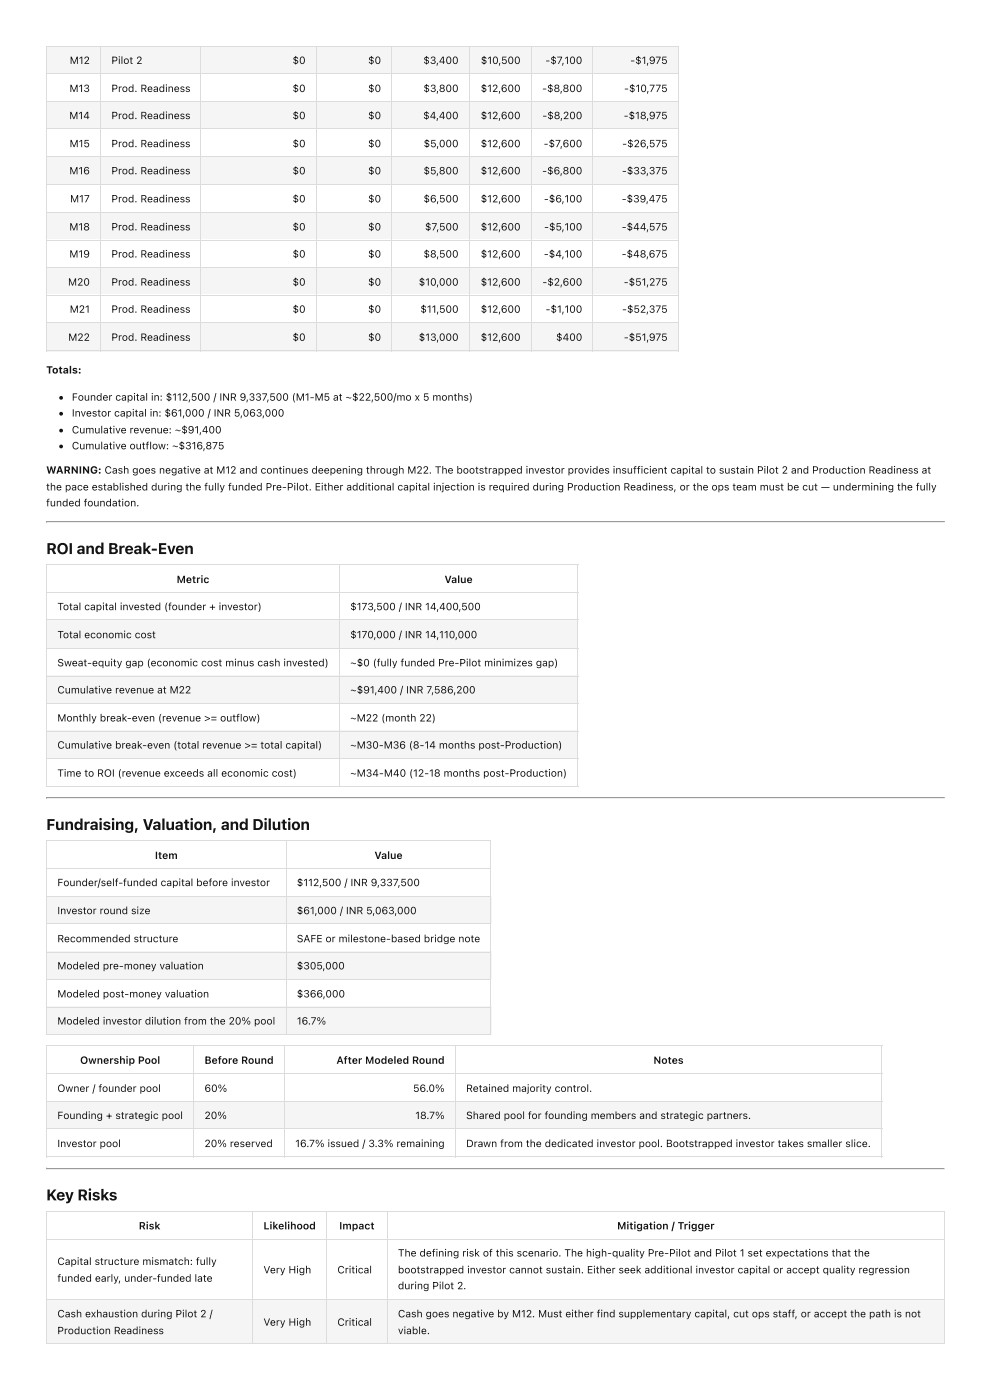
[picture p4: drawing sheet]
<svg xmlns="http://www.w3.org/2000/svg" width="210mm" height="297mm" viewBox="0 0 210 297" stroke-linecap="round" stroke-linejoin="round" font-family="sans-serif">
<defs><g id="words">
<g font-size="3.3" fill="#111">
<text x="9.8" y="117.5">ROI and Break-Even</text>
<text x="9.8" y="176.1">Fundraising, Valuation, and Dilution</text>
<text x="9.8" y="254.7">Key Risks</text>
</g>
<g font-size="2.2" fill="#111">
<text x="14.8" y="13.6">M12</text>
<text x="23.6" y="13.6">Pilot 2</text>
<text x="62.1" y="13.6">$0</text>
<text x="78.1" y="13.6">$0</text>
<text x="89.8" y="13.6">$3,400</text>
<text x="102" y="13.6">$10,500</text>
<text x="115.7" y="13.6">-$7,100</text>
<text x="133.7" y="13.6">-$1,975</text>
<text x="14.7" y="19.5">M13</text>
<text x="23.6" y="19.5">Prod. Readiness</text>
<text x="62.1" y="19.5">$0</text>
<text x="78.1" y="19.5">$0</text>
<text x="89.8" y="19.5">$3,800</text>
<text x="102" y="19.5">$12,600</text>
<text x="115" y="19.5">-$8,800</text>
<text x="132.4" y="19.5">-$10,775</text>
<text x="14.7" y="25.3">M14</text>
<text x="23.6" y="25.3">Prod. Readiness</text>
<text x="62.1" y="25.3">$0</text>
<text x="78.1" y="25.3">$0</text>
<text x="89.8" y="25.3">$4,400</text>
<text x="102" y="25.3">$12,600</text>
<text x="115.1" y="25.3">-$8,200</text>
<text x="132.3" y="25.3">-$18,975</text>
<text x="14.8" y="31.2">M15</text>
<text x="23.6" y="31.2">Prod. Readiness</text>
<text x="62.1" y="31.2">$0</text>
<text x="78.1" y="31.2">$0</text>
<text x="89.9" y="31.2">$5,000</text>
<text x="102" y="31.2">$12,600</text>
<text x="115.3" y="31.2">-$7,600</text>
<text x="132" y="31.2">-$26,575</text>
<text x="14.7" y="37">M16</text>
<text x="23.6" y="37">Prod. Readiness</text>
<text x="62.1" y="37">$0</text>
<text x="78.1" y="37">$0</text>
<text x="89.8" y="37">$5,800</text>
<text x="102" y="37">$12,600</text>
<text x="115" y="37">-$6,800</text>
<text x="131.9" y="37">-$33,375</text>
<text x="14.9" y="42.9">M17</text>
<text x="23.6" y="42.9">Prod. Readiness</text>
<text x="62.1" y="42.9">$0</text>
<text x="78.1" y="42.9">$0</text>
<text x="89.8" y="42.9">$6,500</text>
<text x="102" y="42.9">$12,600</text>
<text x="115.4" y="42.9">-$6,100</text>
<text x="131.9" y="42.9">-$39,475</text>
<text x="14.7" y="48.9">M18</text>
<text x="23.6" y="48.9">Prod. Readiness</text>
<text x="62.1" y="48.9">$0</text>
<text x="78.1" y="48.9">$0</text>
<text x="90.1" y="48.9">$7,500</text>
<text x="102" y="48.9">$12,600</text>
<text x="115.4" y="48.9">-$5,100</text>
<text x="131.9" y="48.9">-$44,575</text>
<text x="14.7" y="54.6">M19</text>
<text x="23.6" y="54.6">Prod. Readiness</text>
<text x="62.1" y="54.6">$0</text>
<text x="78.1" y="54.6">$0</text>
<text x="89.8" y="54.6">$8,500</text>
<text x="102" y="54.6">$12,600</text>
<text x="115.4" y="54.6">-$4,100</text>
<text x="131.9" y="54.6">-$48,675</text>
<text x="14.4" y="60.6">M20</text>
<text x="23.6" y="60.6">Prod. Readiness</text>
<text x="62.1" y="60.6">$0</text>
<text x="78.1" y="60.6">$0</text>
<text x="88.8" y="60.6">$10,000</text>
<text x="102" y="60.6">$12,600</text>
<text x="115.1" y="60.6">-$2,600</text>
<text x="132.3" y="60.6">-$51,275</text>
<text x="14.8" y="66.3">M21</text>
<text x="23.6" y="66.3">Prod. Readiness</text>
<text x="62.1" y="66.3">$0</text>
<text x="78.1" y="66.3">$0</text>
<text x="89.2" y="66.3">$11,500</text>
<text x="102" y="66.3">$12,600</text>
<text x="115.7" y="66.3">-$1,100</text>
<text x="132" y="66.3">-$52,375</text>
<text x="14.5" y="72.3">M22</text>
<text x="23.6" y="72.3">Prod. Readiness</text>
<text x="62.1" y="72.3">$0</text>
<text x="78.1" y="72.3">$0</text>
<text x="88.8" y="72.3">$13,000</text>
<text x="102" y="72.3">$12,600</text>
<text x="118" y="72.3">$400</text>
<text x="132.3" y="72.3">-$51,975</text>
<text x="9.8" y="79.2">Totals:</text>
<text x="15.2" y="85">Founder capital in: $112,500 / INR 9,337,500 (M1-M5 at ~$22,500/mo x 5 months)</text>
<text x="15.2" y="88.4">Investor capital in: $61,000 / INR 5,063,000</text>
<text x="15.2" y="91.9">Cumulative revenue: ~$91,400</text>
<text x="15.2" y="95.3">Cumulative outflow: ~$316,875</text>
<text x="9.8" y="100.5">WARNING: Cash goes negative at M12 and continues deepening through M22. The bootstrapped investor provides insufficient capital to sustain Pilot 2 and Production Readiness at</text>
<text x="9.8" y="104">the pace established during the fully funded Pre-Pilot. Either additional capital injection is required during Production Readiness, or the ops team must be cut — undermining the fully</text>
<text x="9.8" y="107.4">funded foundation.</text>
<text x="37.5" y="123.7">Metric</text>
<text x="94.3" y="123.7">Value</text>
<text x="12.2" y="129.4">Total capital invested (founder + investor)</text>
<text x="74.3" y="129.4">$173,500 / INR 14,400,500</text>
<text x="12.2" y="135.4">Total economic cost</text>
<text x="74.3" y="135.4">$170,000 / INR 14,110,000</text>
<text x="12.2" y="141.4">Sweat-equity gap (economic cost minus cash invested)</text>
<text x="74.3" y="141.4">~$0 (fully funded Pre-Pilot minimizes gap)</text>
<text x="12.2" y="147.1">Cumulative revenue at M22</text>
<text x="74.3" y="147.1">~$91,400 / INR 7,586,200</text>
<text x="12.2" y="153.1">Monthly break-even (revenue &gt;= outflow)</text>
<text x="74.3" y="153.1">~M22 (month 22)</text>
<text x="12.2" y="158.8">Cumulative break-even (total revenue &gt;= total capital)</text>
<text x="74.3" y="158.8">~M30-M36 (8-14 months post-Production)</text>
<text x="12.2" y="164.8">Time to ROI (revenue exceeds all economic cost)</text>
<text x="74.3" y="164.8">~M34-M40 (12-18 months post-Production)</text>
<text x="32.9" y="182.2">Item</text>
<text x="79.4" y="182.2">Value</text>
<text x="12.2" y="188">Founder/self-funded capital before investor</text>
<text x="63" y="188">$112,500 / INR 9,337,500</text>
<text x="12.2" y="193.9">Investor round size</text>
<text x="63" y="193.9">$61,000 / INR 5,063,000</text>
<text x="12.2" y="199.9">Recommended structure</text>
<text x="63" y="199.9">SAFE or milestone-based bridge note</text>
<text x="12.2" y="205.6">Modeled pre-money valuation</text>
<text x="63" y="205.6">$305,000</text>
<text x="12.2" y="211.6">Modeled post-money valuation</text>
<text x="63" y="211.6">$366,000</text>
<text x="12.2" y="217.4">Modeled investor dilution from the 20% pool</text>
<text x="63" y="217.4">16.7%</text>
<text x="17" y="225.7">Ownership Pool</text>
<text x="43.4" y="225.7">Before Round</text>
<text x="71.4" y="225.7">After Modeled Round</text>
<text x="138.6" y="225.7">Notes</text>
<text x="12.2" y="231.6">Owner / founder pool</text>
<text x="43.4" y="231.6">60%</text>
<text x="87.6" y="231.6">56.0%</text>
<text x="98.9" y="231.6">Retained majority control.</text>
<text x="12.2" y="237.4">Founding + strategic pool</text>
<text x="43.4" y="237.4">20%</text>
<text x="88.1" y="237.4">18.7%</text>
<text x="98.9" y="237.4">Shared pool for founding members and strategic partners.</text>
<text x="12.2" y="243.4">Investor pool</text>
<text x="43.4" y="243.4">20% reserved</text>
<text x="62.6" y="243.4">16.7% issued / 3.3% remaining</text>
<text x="98.9" y="243.4">Drawn from the dedicated investor pool. Bootstrapped investor takes smaller slice.</text>
<text x="29.4" y="260.8">Risk</text>
<text x="55.9" y="260.8">Likelihood</text>
<text x="72" y="260.8">Impact</text>
<text x="130.9" y="260.8">Mitigation / Trigger</text>
<text x="12.2" y="268.4">Capital structure mismatch: fully</text>
<text x="84.4" y="266.6">The defining risk of this scenario. The high-quality Pre-Pilot and Pilot 1 set expectations that the</text>
<text x="12.2" y="271.9">funded early, under-funded late</text>
<text x="55.9" y="270.1">Very High</text>
<text x="71.6" y="270.1">Critical</text>
<text x="84.4" y="270.1">bootstrapped investor cannot sustain. Either seek additional investor capital or accept quality regression</text>
<text x="84.4" y="273.5">during Pilot 2.</text>
<text x="12.2" y="279.5">Cash exhaustion during Pilot 2 /</text>
<text x="55.9" y="281.3">Very High</text>
<text x="71.6" y="281.3">Critical</text>
<text x="84.4" y="279.5">Cash goes negative by M12. Must either find supplementary capital, cut ops staff, or accept the path is not</text>
<text x="12.2" y="283">Production Readiness</text>
<text x="84.4" y="283">viable.</text>
</g>
</g></defs>
<g fill="#f5f5f5">
<path d="M10 9.8h11.3v5.9h-11.3z"/>
<path d="M21.3 9.8h21.4v5.9h-21.4z"/>
<path d="M42.7 9.8h24.4v5.9h-24.4z"/>
<path d="M67.1 9.8h16.1v5.9h-16.1z"/>
<path d="M83.2 9.8h16.3v5.9h-16.3z"/>
<path d="M99.5 9.8h13.3v5.9h-13.3z"/>
<path d="M112.8 9.8h13.1v5.9h-13.1z"/>
<path d="M125.9 9.8h18v5.9h-18z"/>
</g>
<g fill="#fff">
<path d="M10 15.7h11.3v5.8h-11.3z"/>
<path d="M21.3 15.7h21.4v5.8h-21.4z"/>
<path d="M42.7 15.7h24.4v5.8h-24.4z"/>
<path d="M67.1 15.7h16.1v5.8h-16.1z"/>
<path d="M83.2 15.7h16.3v5.8h-16.3z"/>
<path d="M99.5 15.7h13.3v5.8h-13.3z"/>
<path d="M112.8 15.7h13.1v5.8h-13.1z"/>
<path d="M125.9 15.7h18v5.8h-18z"/>
</g>
<g fill="#f5f5f5">
<path d="M10 21.5h11.3v6h-11.3z"/>
<path d="M21.3 21.5h21.4v6h-21.4z"/>
<path d="M42.7 21.5h24.4v6h-24.4z"/>
<path d="M67.1 21.5h16.1v6h-16.1z"/>
<path d="M83.2 21.5h16.3v6h-16.3z"/>
<path d="M99.5 21.5h13.3v6h-13.3z"/>
<path d="M112.8 21.5h13.1v6h-13.1z"/>
<path d="M125.9 21.5h18v6h-18z"/>
</g>
<g fill="#fff">
<path d="M10 27.5h11.3v5.7h-11.3z"/>
<path d="M21.3 27.5h21.4v5.7h-21.4z"/>
<path d="M42.7 27.5h24.4v5.7h-24.4z"/>
<path d="M67.1 27.5h16.1v5.7h-16.1z"/>
<path d="M83.2 27.5h16.3v5.7h-16.3z"/>
<path d="M99.5 27.5h13.3v5.7h-13.3z"/>
<path d="M112.8 27.5h13.1v5.7h-13.1z"/>
<path d="M125.9 27.5h18v5.7h-18z"/>
</g>
<g fill="#f5f5f5">
<path d="M10 33.2h11.3v6h-11.3z"/>
<path d="M21.3 33.2h21.4v6h-21.4z"/>
<path d="M42.7 33.2h24.4v6h-24.4z"/>
<path d="M67.1 33.2h16.1v6h-16.1z"/>
<path d="M83.2 33.2h16.3v6h-16.3z"/>
<path d="M99.5 33.2h13.3v6h-13.3z"/>
<path d="M112.8 33.2h13.1v6h-13.1z"/>
<path d="M125.9 33.2h18v6h-18z"/>
</g>
<g fill="#fff">
<path d="M10 39.2h11.3v5.9h-11.3z"/>
<path d="M21.3 39.2h21.4v5.9h-21.4z"/>
<path d="M42.7 39.2h24.4v5.9h-24.4z"/>
<path d="M67.1 39.2h16.1v5.9h-16.1z"/>
<path d="M83.2 39.2h16.3v5.9h-16.3z"/>
<path d="M99.5 39.2h13.3v5.9h-13.3z"/>
<path d="M112.8 39.2h13.1v5.9h-13.1z"/>
<path d="M125.9 39.2h18v5.9h-18z"/>
</g>
<g fill="#f5f5f5">
<path d="M10 45.1h11.3v5.8h-11.3z"/>
<path d="M21.3 45.1h21.4v5.8h-21.4z"/>
<path d="M42.7 45.1h24.4v5.8h-24.4z"/>
<path d="M67.1 45.1h16.1v5.8h-16.1z"/>
<path d="M83.2 45.1h16.3v5.8h-16.3z"/>
<path d="M99.5 45.1h13.3v5.8h-13.3z"/>
<path d="M112.8 45.1h13.1v5.8h-13.1z"/>
<path d="M125.9 45.1h18v5.8h-18z"/>
</g>
<g fill="#fff">
<path d="M10 50.9h11.3v5.9h-11.3z"/>
<path d="M21.3 50.9h21.4v5.9h-21.4z"/>
<path d="M42.7 50.9h24.4v5.9h-24.4z"/>
<path d="M67.1 50.9h16.1v5.9h-16.1z"/>
<path d="M83.2 50.9h16.3v5.9h-16.3z"/>
<path d="M99.5 50.9h13.3v5.9h-13.3z"/>
<path d="M112.8 50.9h13.1v5.9h-13.1z"/>
<path d="M125.9 50.9h18v5.9h-18z"/>
</g>
<g fill="#f5f5f5">
<path d="M10 56.8h11.3v5.8h-11.3z"/>
<path d="M21.3 56.8h21.4v5.8h-21.4z"/>
<path d="M42.7 56.8h24.4v5.8h-24.4z"/>
<path d="M67.1 56.8h16.1v5.8h-16.1z"/>
<path d="M83.2 56.8h16.3v5.8h-16.3z"/>
<path d="M99.5 56.8h13.3v5.8h-13.3z"/>
<path d="M112.8 56.8h13.1v5.8h-13.1z"/>
<path d="M125.9 56.8h18v5.8h-18z"/>
</g>
<g fill="#fff">
<path d="M10 62.6h11.3v5.9h-11.3z"/>
<path d="M21.3 62.6h21.4v5.9h-21.4z"/>
<path d="M42.7 62.6h24.4v5.9h-24.4z"/>
<path d="M67.1 62.6h16.1v5.9h-16.1z"/>
<path d="M83.2 62.6h16.3v5.9h-16.3z"/>
<path d="M99.5 62.6h13.3v5.9h-13.3z"/>
<path d="M112.8 62.6h13.1v5.9h-13.1z"/>
<path d="M125.9 62.6h18v5.9h-18z"/>
</g>
<g fill="#f5f5f5">
<path d="M10 68.5h11.3v6h-11.3z"/>
<path d="M21.3 68.5h21.4v6h-21.4z"/>
<path d="M42.7 68.5h24.4v6h-24.4z"/>
<path d="M67.1 68.5h16.1v6h-16.1z"/>
<path d="M83.2 68.5h16.3v6h-16.3z"/>
<path d="M99.5 68.5h13.3v6h-13.3z"/>
<path d="M112.8 68.5h13.1v6h-13.1z"/>
<path d="M125.9 68.5h18v6h-18z"/>
</g>
<g fill="none" stroke="#dcdcdc" stroke-width=".21">
<path d="M9.8 9.9h134.1M9.8 15.6h134.1M9.9 9.8v64.7M21.4 9.8v64.7M42.6 9.8v64.7M67 9.8v64.7M83.1 9.8v64.7M99.6 9.8v64.7M112.7 9.8v64.7M125.8 9.8v64.7M143.8 9.8v64.7M9.8 21.6h134.1"/>
<path d="M9.8 27.4h134.1M9.8 33.3h134.1M9.8 39.1h134.1M9.8 45h134.1M9.8 51h134.1M9.8 56.7h134.1M9.8 62.7h134.1M9.8 68.4h134.1M9.8 74.4h134.1"/>
</g>
<path d="M9.8 110.7h190.5" fill="none" stroke="#9a9a9a" stroke-width=".21"/>
<path d="M9.8 110.9h190.5" fill="none" stroke="#eee" stroke-width=".21"/>
<path d="M200.3 110.6v.4z" fill="#eee"/>
<path d="M9.8 110.6h.2l-.2 .4z" fill="#9a9a9a"/>
<g fill="#fff">
<path d="M10 119.9h62.1v5.8h-62.1z"/>
<path d="M72.1 119.9h50.4v5.8h-50.4z"/>
<path d="M10 125.7h62.1v5.9h-62.1z"/>
<path d="M72.1 125.7h50.4v5.9h-50.4z"/>
</g>
<g fill="#f5f5f5">
<path d="M10 131.6h62.1v6h-62.1z"/>
<path d="M72.1 131.6h50.4v6h-50.4z"/>
</g>
<g fill="#fff">
<path d="M10 137.6h62.1v5.7h-62.1z"/>
<path d="M72.1 137.6h50.4v5.7h-50.4z"/>
</g>
<g fill="#f5f5f5">
<path d="M10 143.3h62.1v6h-62.1z"/>
<path d="M72.1 143.3h50.4v6h-50.4z"/>
</g>
<g fill="#fff">
<path d="M10 149.3h62.1v5.7h-62.1z"/>
<path d="M72.1 149.3h50.4v5.7h-50.4z"/>
</g>
<g fill="#f5f5f5">
<path d="M10 155h62.1v6h-62.1z"/>
<path d="M72.1 155h50.4v6h-50.4z"/>
</g>
<g fill="#fff">
<path d="M10 161h62.1v6h-62.1z"/>
<path d="M72.1 161h50.4v6h-50.4z"/>
</g>
<path d="M9.8 119.8h112.9M9.9 119.7v47.3M72 119.7v47.3M122.6 119.7v47.3M9.8 125.8h112.9M9.8 131.5h112.9M9.8 137.5h112.9M9.8 143.4h112.9M9.8 149.2h112.9M9.8 155.1h112.9M9.8 160.9h112.9M9.8 166.9h112.9" fill="none" stroke="#dcdcdc" stroke-width=".21"/>
<path d="M9.8 169.2h190.5" fill="none" stroke="#9a9a9a" stroke-width=".21"/>
<path d="M9.8 169.4h190.5" fill="none" stroke="#eee" stroke-width=".21"/>
<path d="M200.3 169.1v.4z" fill="#eee"/>
<path d="M9.8 169.1h.2l-.2 .4z" fill="#9a9a9a"/>
<g fill="#fff">
<path d="M10 178.5h50.6v5.7h-50.6z"/>
<path d="M60.6 178.5h43.6v5.7h-43.6z"/>
<path d="M10 184.2h50.6v6h-50.6z"/>
<path d="M60.6 184.2h43.6v6h-43.6z"/>
</g>
<g fill="#f5f5f5">
<path d="M10 190.2h50.6v5.9h-50.6z"/>
<path d="M60.6 190.2h43.6v5.9h-43.6z"/>
</g>
<g fill="#fff">
<path d="M10 196.1h50.6v5.8h-50.6z"/>
<path d="M60.6 196.1h43.6v5.8h-43.6z"/>
</g>
<g fill="#f5f5f5">
<path d="M10 201.9h50.6v5.9h-50.6z"/>
<path d="M60.6 201.9h43.6v5.9h-43.6z"/>
</g>
<g fill="#fff">
<path d="M10 207.8h50.6v5.8h-50.6z"/>
<path d="M60.6 207.8h43.6v5.8h-43.6z"/>
</g>
<g fill="#f5f5f5">
<path d="M10 213.6h50.6v5.9h-50.6z"/>
<path d="M60.6 213.6h43.6v5.9h-43.6z"/>
</g>
<path d="M9.8 178.4h94.4M9.9 178.3v41.2M60.7 178.3v41.2M104.1 178.3v41.2M9.8 184.3h94.4M9.8 190.3h94.4M9.8 196h94.4M9.8 202h94.4M9.8 207.7h94.4M9.8 213.7h94.4M9.8 219.4h94.4" fill="none" stroke="#dcdcdc" stroke-width=".21"/>
<g fill="#fff">
<path d="M10 221.9h31.1v6h-31.1z"/>
<path d="M41.1 221.9h19.3v6h-19.3z"/>
<path d="M60.4 221.9h36.1v6h-36.1z"/>
<path d="M96.5 221.9h90.5v6h-90.5z"/>
<path d="M10 227.9h31.1v5.7h-31.1z"/>
<path d="M41.1 227.9h19.3v5.7h-19.3z"/>
<path d="M60.4 227.9h36.1v5.7h-36.1z"/>
<path d="M96.5 227.9h90.5v5.7h-90.5z"/>
</g>
<g fill="#f5f5f5">
<path d="M10 233.6h31.1v6h-31.1z"/>
<path d="M41.1 233.6h19.3v6h-19.3z"/>
<path d="M60.4 233.6h36.1v6h-36.1z"/>
<path d="M96.5 233.6h90.5v6h-90.5z"/>
</g>
<g fill="#fff">
<path d="M10 239.6h31.1v5.7h-31.1z"/>
<path d="M41.1 239.6h19.3v5.7h-19.3z"/>
<path d="M60.4 239.6h36.1v5.7h-36.1z"/>
<path d="M96.5 239.6h90.5v5.7h-90.5z"/>
</g>
<path d="M9.8 221.8h177.4M9.8 227.8h177.4M9.8 233.7h177.4M9.8 239.5h177.4M9.9 221.7v23.8M41 221.7v23.8M60.3 221.7v23.8M96.6 221.7v23.8M187.1 221.7v23.8M9.8 245.4h177.4" fill="none" stroke="#dcdcdc" stroke-width=".21"/>
<path d="M9.8 247.8h190.5" fill="none" stroke="#9a9a9a" stroke-width=".21"/>
<path d="M9.8 248h190.5" fill="none" stroke="#eee" stroke-width=".21"/>
<path d="M200.3 247.7v.4z" fill="#eee"/>
<path d="M9.8 247.7h.2l-.2 .4z" fill="#9a9a9a"/>
<g fill="#fff">
<path d="M10 257h43.6v5.8h-43.6z"/>
<path d="M53.6 257h15.7v5.8h-15.7z"/>
<path d="M69.3 257h12.9v5.8h-12.9z"/>
<path d="M82.2 257h118.1v5.8h-118.1z"/>
<path d="M10 262.8h43.6v12.9h-43.6z"/>
<path d="M53.6 262.8h15.7v12.9h-15.7z"/>
<path d="M69.3 262.8h12.9v12.9h-12.9z"/>
<path d="M82.2 262.8h118.1v12.9h-118.1z"/>
</g>
<g fill="#f5f5f5">
<path d="M10 275.7h43.6v9.3h-43.6z"/>
<path d="M53.6 275.7h15.7v9.3h-15.7z"/>
<path d="M69.3 275.7h12.9v9.3h-12.9z"/>
<path d="M82.2 275.7h118.1v9.3h-118.1z"/>
</g>
<path d="M9.8 256.9h190.5M9.9 256.8v28.2M53.5 256.8v28.2M69.2 256.8v28.2M82.1 256.8v28.2M200.3 256.8v28.2M9.8 262.9h190.5M9.8 275.6h190.5M9.8 285.1h190.5" fill="none" stroke="#dcdcdc" stroke-width=".21"/>
<g fill="#111">
<circle cx="13" cy="84.4" r=".4"/>
<circle cx="13" cy="87.8" r=".4"/>
<circle cx="13" cy="91.3" r=".4"/>
<circle cx="13" cy="94.7" r=".4"/>
</g>
<use href="#words"/>
</svg>
